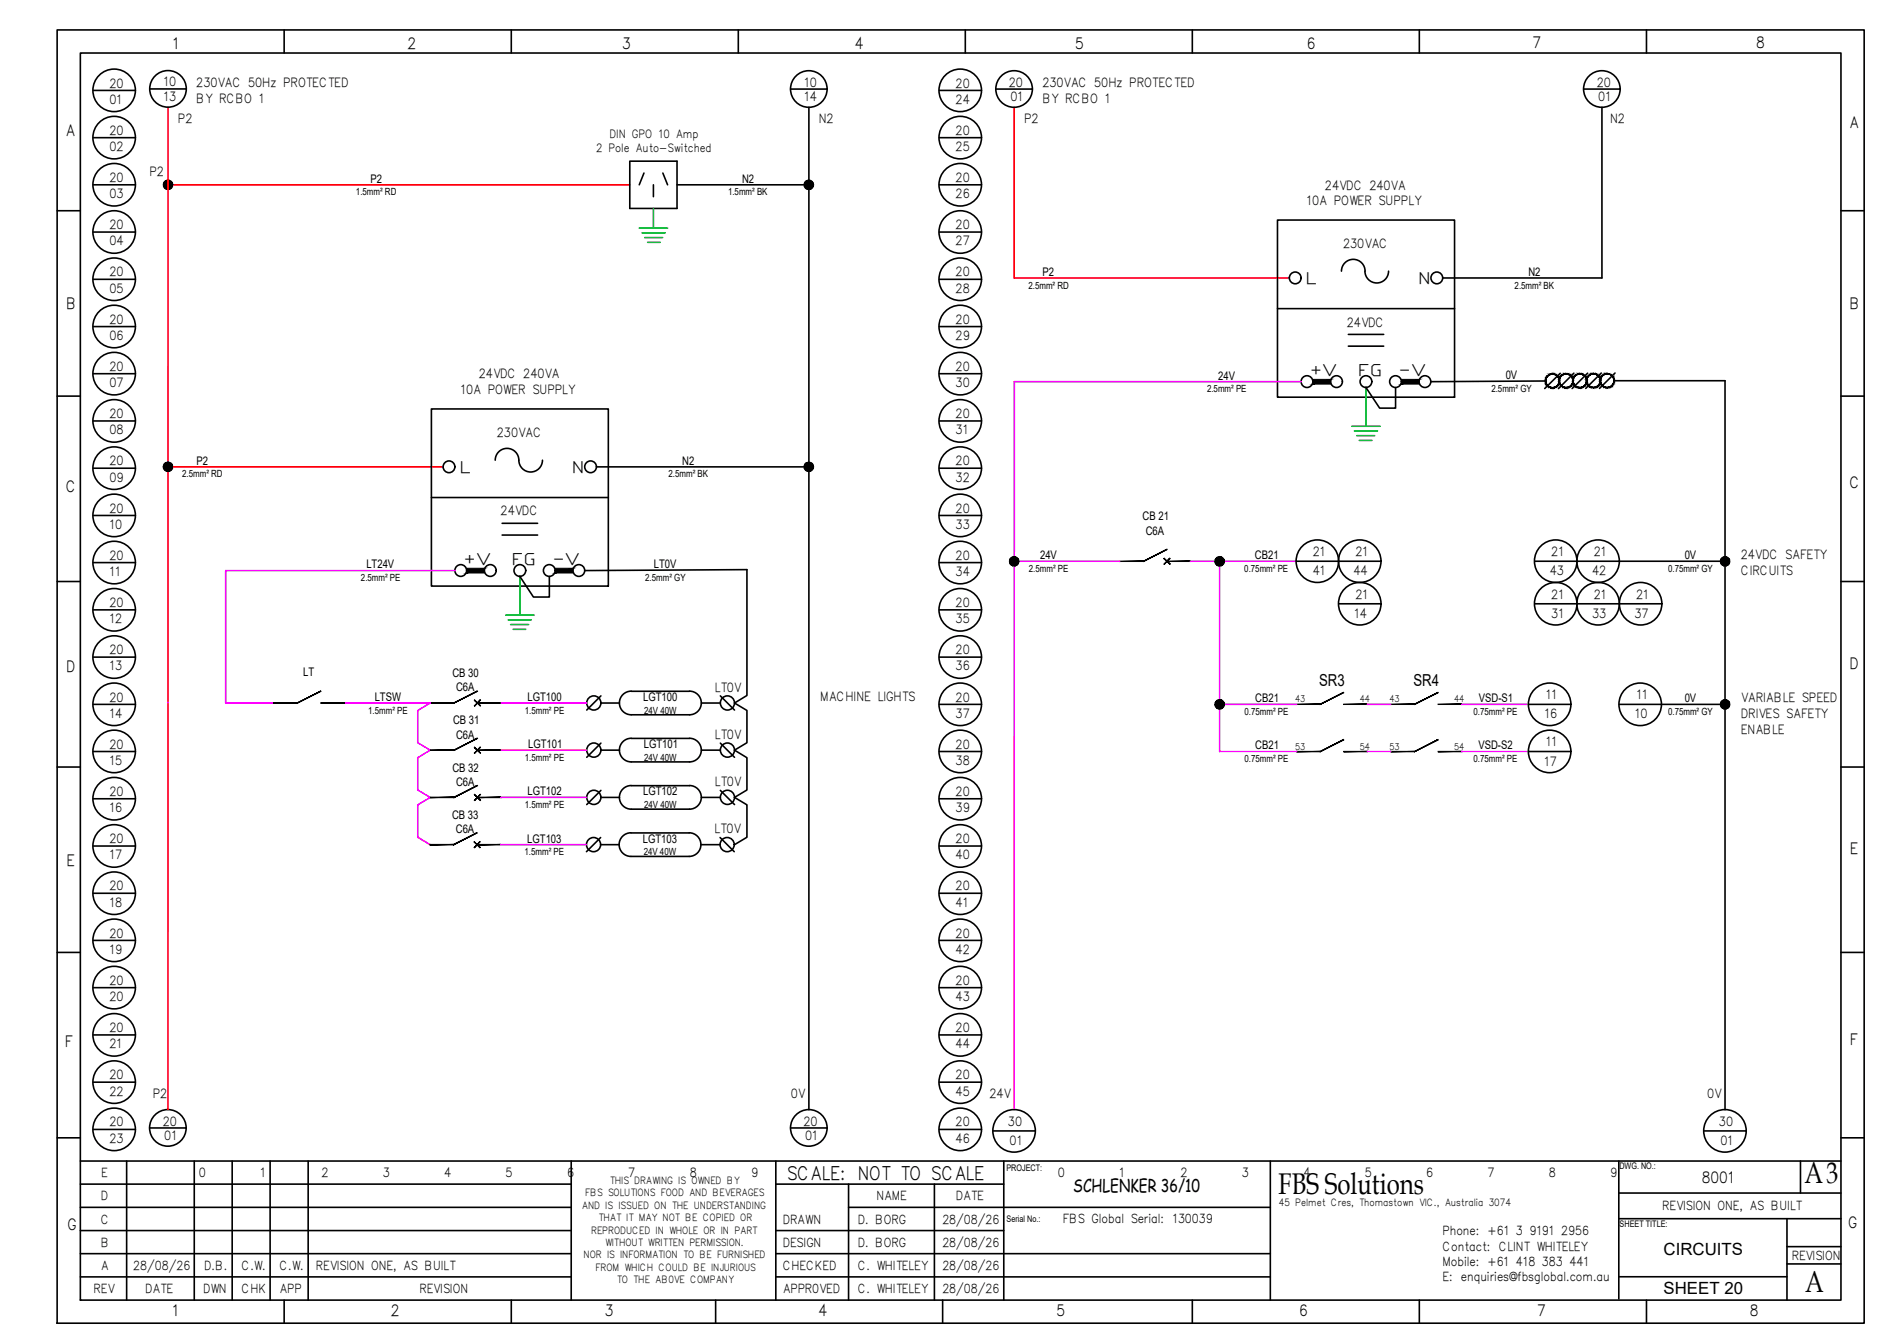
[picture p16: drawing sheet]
<svg xmlns="http://www.w3.org/2000/svg" width="297mm" height="210mm" viewBox="0 0 297 210" stroke-linecap="round" stroke-linejoin="round" font-family="sans-serif">
<defs><g id="words">
<g font-size="4.7">
<text x="283" y="185.5">A3</text>
<text x="200.5" y="187.1">FBS Solutions</text>
<text x="283.1" y="202.5">A</text>
</g>
<text font-size="2.9" x="123.4" y="185">SCALE: NOT TO SCALE</text>
<text font-size="2.8" x="168.3" y="186.9">SCHLENKER 36/10</text>
<g font-size="2.6">
<text x="204.8" y="44.5">L</text>
<text x="222.4" y="44.5">N</text>
<text x="205.5" y="58.9">+V</text>
<text x="213" y="58.9">FG</text>
<text x="219.4" y="58.9">-V</text>
<text x="72.1" y="74.1">L</text>
<text x="89.7" y="74.1">N</text>
<text x="72.7" y="88.5">+V</text>
<text x="80.3" y="88.5">FG</text>
<text x="86.7" y="88.5">-V</text>
<text x="206.9" y="107.5">SR3</text>
<text x="221.7" y="107.5">SR4</text>
<text x="260.9" y="196.7">CIRCUITS</text>
<text x="260.9" y="202.9">SHEET 20</text>
</g>
<g font-size="2.5">
<text x="27.1" y="7.7">1</text>
<text x="63.9" y="7.7">2</text>
<text x="97.6" y="7.7">3</text>
<text x="134.1" y="7.7">4</text>
<text x="168.6" y="7.7">5</text>
<text x="205" y="7.7">6</text>
<text x="240.3" y="7.5">7</text>
<text x="275.4" y="7.5">8</text>
<text x="10.3" y="21.2">A</text>
<text x="290" y="20.1">A</text>
<text x="10.4" y="48.5">B</text>
<text x="290.1" y="48.5">B</text>
<text x="10.3" y="77.1">C</text>
<text x="290.1" y="76.5">C</text>
<text x="10.4" y="105.3">D</text>
<text x="290.1" y="104.9">D</text>
<text x="10.4" y="135.7">E</text>
<text x="290.1" y="133.9">E</text>
<text x="10.2" y="164.2">F</text>
<text x="290.1" y="163.8">F</text>
<text x="266.9" y="185.5">8001</text>
<text x="10.6" y="192.8">G</text>
<text x="289.8" y="192.6">G</text>
<text x="27" y="206.4">1</text>
<text x="61.3" y="206.4">2</text>
<text x="94.9" y="206.4">3</text>
<text x="128.4" y="206.4">4</text>
<text x="165.7" y="206.4">5</text>
<text x="203.7" y="206.4">6</text>
<text x="241.1" y="206.4">7</text>
<text x="274.5" y="206.4">8</text>
</g>
<g font-size="2">
<text x="17.2" y="13.7">20</text>
<text x="17.2" y="16.3">01</text>
<text x="25.6" y="15.8">13</text>
<text x="25.6" y="13.5">10</text>
<text x="30.8" y="13.6">230VAC 50Hz PROTECTED</text>
<text x="30.8" y="16.1">BY RCBO 1</text>
<text x="126.1" y="15.8">14</text>
<text x="126.1" y="13.6">10</text>
<text x="149.9" y="16.3">24</text>
<text x="149.9" y="13.7">20</text>
<text x="158.2" y="13.6">20</text>
<text x="158.5" y="15.8">01</text>
<text x="163.5" y="13.6">230VAC 50Hz PROTECTED</text>
<text x="163.5" y="16.1">BY RCBO 1</text>
<text x="250.4" y="13.6">20</text>
<text x="250.7" y="15.8">01</text>
<text x="17.2" y="23.7">02</text>
<text x="17.2" y="21.1">20</text>
<text x="27.9" y="19.2">P2</text>
<text x="128.4" y="19.2">N2</text>
<text x="149.9" y="23.7">25</text>
<text x="149.9" y="21.1">20</text>
<text x="160.6" y="19.2">P2</text>
<text x="252.5" y="19.2">N2</text>
<text x="17.2" y="28.5">20</text>
<text x="23.4" y="27.6">P2</text>
<text x="149.9" y="28.5">20</text>
<text x="207.8" y="29.7">24VDC 240VA</text>
<text x="17.2" y="31.1">03</text>
<text x="17.2" y="35.9">20</text>
<text x="149.9" y="31.1">26</text>
<text x="149.9" y="35.9">20</text>
<text x="204.9" y="32.2">10A POWER SUPPLY</text>
<text x="17.2" y="38.5">04</text>
<text x="149.9" y="38.5">27</text>
<text x="210.6" y="38.9">230VAC</text>
<text x="17.2" y="45.9">05</text>
<text x="17.2" y="43.3">20</text>
<text x="149.9" y="45.9">28</text>
<text x="149.9" y="43.3">20</text>
<text x="17.2" y="53.3">06</text>
<text x="17.2" y="50.7">20</text>
<text x="149.9" y="53.3">29</text>
<text x="149.9" y="50.7">20</text>
<text x="211.2" y="51.2">24VDC</text>
<text x="17.2" y="58.1">20</text>
<text x="75.1" y="59.3">24VDC 240VA</text>
<text x="149.9" y="58.1">20</text>
<text x="17.2" y="60.7">07</text>
<text x="17.2" y="65.5">20</text>
<text x="72.2" y="61.8">10A POWER SUPPLY</text>
<text x="149.9" y="60.7">30</text>
<text x="149.9" y="65.5">20</text>
<text x="17.2" y="68.1">08</text>
<text x="77.9" y="68.5">230VAC</text>
<text x="149.9" y="68.1">31</text>
<text x="17.2" y="75.5">09</text>
<text x="17.2" y="73">20</text>
<text x="149.9" y="75.5">32</text>
<text x="149.9" y="73">20</text>
<text x="17.2" y="82.9">10</text>
<text x="17.2" y="80.4">20</text>
<text x="78.5" y="80.8">24VDC</text>
<text x="149.9" y="82.9">33</text>
<text x="149.9" y="80.4">20</text>
<text x="17.2" y="87.7">20</text>
<text x="149.9" y="87.7">20</text>
<text x="205.9" y="87.2">21</text>
<text x="212.6" y="87.2">21</text>
<text x="243.3" y="87.2">21</text>
<text x="249.9" y="87.2">21</text>
<text x="273" y="87.7">24VDC SAFETY</text>
<text x="17.2" y="90.3">11</text>
<text x="17.2" y="95.2">20</text>
<text x="149.9" y="90.3">34</text>
<text x="149.9" y="95.2">20</text>
<text x="205.9" y="90.2">41</text>
<text x="212.3" y="90.2">44</text>
<text x="212.6" y="93.8">21</text>
<text x="243" y="90.2">43</text>
<text x="243.3" y="93.8">21</text>
<text x="249.7" y="90.2">42</text>
<text x="249.9" y="93.8">21</text>
<text x="256.6" y="93.8">21</text>
<text x="273" y="90.1">CIRCUITS</text>
<text x="17.2" y="97.7">12</text>
<text x="149.9" y="97.7">35</text>
<text x="212.4" y="96.8">14</text>
<text x="243.3" y="96.8">31</text>
<text x="249.7" y="96.8">33</text>
<text x="256.3" y="96.8">37</text>
<text x="17.2" y="105.1">13</text>
<text x="17.2" y="102.6">20</text>
<text x="149.9" y="105.1">36</text>
<text x="149.9" y="102.6">20</text>
<text x="17.2" y="112.5">14</text>
<text x="17.2" y="110">20</text>
<text x="112.1" y="108.5">LT0V</text>
<text x="128.6" y="109.9">MACHINE LIGHTS</text>
<text x="149.9" y="112.5">37</text>
<text x="149.9" y="110">20</text>
<text x="242.2" y="112.6">16</text>
<text x="242.5" y="109.6">11</text>
<text x="256.4" y="112.6">10</text>
<text x="256.7" y="109.6">11</text>
<text x="273" y="110.1">VARIABLE SPEED</text>
<text x="273" y="112.6">DRIVES SAFETY</text>
<text x="17.2" y="119.9">15</text>
<text x="17.2" y="117.4">20</text>
<text x="112.1" y="115.8">LT0V</text>
<text x="149.9" y="119.9">38</text>
<text x="149.9" y="117.4">20</text>
<text x="242.5" y="117">11</text>
<text x="273" y="115">ENABLE</text>
<text x="17.2" y="124.8">20</text>
<text x="112.1" y="123.2">LT0V</text>
<text x="149.9" y="124.8">20</text>
<text x="242.2" y="120">17</text>
<text x="17.2" y="127.3">16</text>
<text x="112" y="130.7">LT0V</text>
<text x="149.9" y="127.3">39</text>
<text x="17.2" y="134.7">17</text>
<text x="17.2" y="132.2">20</text>
<text x="149.9" y="134.7">40</text>
<text x="149.9" y="132.2">20</text>
<text x="17.2" y="142.1">18</text>
<text x="17.2" y="139.6">20</text>
<text x="149.9" y="142.1">41</text>
<text x="149.9" y="139.6">20</text>
<text x="17.2" y="149.5">19</text>
<text x="17.2" y="147">20</text>
<text x="149.9" y="149.5">42</text>
<text x="149.9" y="147">20</text>
<text x="17.2" y="154.4">20</text>
<text x="149.9" y="154.4">20</text>
<text x="17.2" y="156.9">20</text>
<text x="17.2" y="161.8">20</text>
<text x="149.9" y="156.9">43</text>
<text x="149.9" y="161.8">20</text>
<text x="17.2" y="164.3">21</text>
<text x="149.9" y="164.3">44</text>
<text x="17.2" y="171.7">22</text>
<text x="17.2" y="169.2">20</text>
<text x="24" y="172.2">P2</text>
<text x="124" y="172.2">0V</text>
<text x="149.9" y="171.7">45</text>
<text x="149.9" y="169.2">20</text>
<text x="155.2" y="172.2">24V</text>
<text x="267.7" y="172.2">0V</text>
<text x="17.2" y="179.1">23</text>
<text x="17.2" y="176.6">20</text>
<text x="25.5" y="176.4">20</text>
<text x="25.8" y="178.7">01</text>
<text x="126" y="176.4">20</text>
<text x="126.3" y="178.7">01</text>
<text x="149.9" y="179.1">46</text>
<text x="149.9" y="176.6">20</text>
<text x="158.1" y="176.5">30</text>
<text x="158.3" y="179.5">01</text>
<text x="269.6" y="176.5">30</text>
<text x="269.8" y="179.5">01</text>
<text x="15.9" y="184.5">E</text>
<text x="31.2" y="184.4">0</text>
<text x="40.8" y="184.4">1</text>
<text x="50.4" y="184.4">2</text>
<text x="60" y="184.4">3</text>
<text x="69.7" y="184.4">4</text>
<text x="79.3" y="184.4">5</text>
<text x="88.9" y="184.4">6</text>
<text x="98.5" y="184.4">7</text>
<text x="108.2" y="184.4">8</text>
<text x="117.8" y="184.4">9</text>
<text x="165.9" y="184.4">0</text>
<text x="175.5" y="184.4">1</text>
<text x="185.2" y="184.4">2</text>
<text x="194.8" y="184.4">3</text>
<text x="204.4" y="184.4">4</text>
<text x="214" y="184.4">5</text>
<text x="223.7" y="184.4">6</text>
<text x="233.3" y="184.4">7</text>
<text x="242.9" y="184.4">8</text>
<text x="252.5" y="184.4">9</text>
<text x="15.8" y="191.8">C</text>
<text x="15.8" y="188.2">D</text>
<text x="122.8" y="191.8">DRAWN</text>
<text x="134.5" y="191.8">D. BORG</text>
<text x="137.5" y="188.2">NAME</text>
<text x="147.8" y="191.8">28/08/26</text>
<text x="149.9" y="188.2">DATE</text>
<text x="166.7" y="191.7">FBS Global Serial: 130039</text>
<text x="260.7" y="189.7">REVISION ONE, AS BUILT</text>
<text x="15.8" y="195.4">B</text>
<text x="122.8" y="195.4">DESIGN</text>
<text x="134.5" y="195.4">D. BORG</text>
<text x="147.8" y="195.4">28/08/26</text>
<text x="226.2" y="193.6">Phone: +61 3 9191 2956</text>
<text x="226.2" y="196">Contact: CLINT WHITELEY</text>
<text x="281" y="197.6">REVISION</text>
<text x="14.7" y="202.7">REV</text>
<text x="15.8" y="199.1">A</text>
<text x="20.9" y="199">28/08/26</text>
<text x="22.8" y="202.7">DATE</text>
<text x="31.9" y="202.7">DWN</text>
<text x="32" y="199.1">D.B.</text>
<text x="37.9" y="202.7">CHK</text>
<text x="37.9" y="199.1">C.W.</text>
<text x="43.8" y="202.7">APP</text>
<text x="43.8" y="199.1">C.W.</text>
<text x="49.5" y="199.1">REVISION ONE, AS BUILT</text>
<text x="65.8" y="202.7">REVISION</text>
<text x="122.8" y="202.7">APPR0VED</text>
<text x="122.8" y="199.1">CHECKED</text>
<text x="134.5" y="202.7">C. WHITELEY</text>
<text x="134.5" y="199.1">C. WHITELEY</text>
<text x="147.8" y="202.7">28/08/26</text>
<text x="147.8" y="199.1">28/08/26</text>
<text x="226.2" y="198.5">Mobile: +61 418 383 441</text>
<text x="226.2" y="200.9">E: enquiries@fbsglobal.com.au</text>
</g>
<g font-size="1.9">
<text x="58.1" y="28.6">P2</text>
<text x="116.4" y="28.6">N2</text>
<text x="163.5" y="43.2">P2</text>
<text x="239.7" y="43.2">N2</text>
<text x="191.1" y="59.5">24V</text>
<text x="236.1" y="59.4">0V</text>
<text x="30.8" y="72.8">P2</text>
<text x="107" y="72.8">N2</text>
<text x="179.2" y="81.5">CB 21</text>
<text x="179.7" y="83.8">C6A</text>
<text x="57.5" y="89.1">LT24V</text>
<text x="102.5" y="89">LT0V</text>
<text x="163.1" y="87.6">24V</text>
<text x="196.8" y="87.7">CB21</text>
<text x="264.2" y="87.6">0V</text>
<text x="47.5" y="105.9">LT</text>
<text x="71" y="106.1">CB 30</text>
<text x="58.8" y="109.9">LTSW</text>
<text x="71.1" y="113.6">CB 31</text>
<text x="71.5" y="108.4">C6A</text>
<text x="82.7" y="109.9">LGT100</text>
<text x="100.9" y="109.9">LGT100</text>
<text x="196.9" y="110.1">CB21</text>
<text x="232" y="110.1">VSD-S1</text>
<text x="264.2" y="110.1">0V</text>
<text x="71.5" y="115.8">C6A</text>
<text x="82.8" y="117.3">LGT101</text>
<text x="101" y="117.3">LGT101</text>
<text x="196.9" y="117.5">CB21</text>
<text x="231.9" y="117.5">VSD-S2</text>
<text x="71" y="121">CB 32</text>
<text x="71.5" y="123.2">C6A</text>
<text x="82.7" y="124.7">LGT102</text>
<text x="100.9" y="124.7">LGT102</text>
<text x="70.9" y="128.4">CB 33</text>
<text x="71.5" y="130.6">C6A</text>
<text x="82.7" y="132.1">LGT103</text>
<text x="100.8" y="132.1">LGT103</text>
</g>
<g font-size="1.8">
<text x="93.5" y="23.8">2 Pole Auto-Switched</text>
<text x="95.6" y="21.6">DIN GPO 10 Amp</text>
</g>
<g font-size="1.6">
<text x="55.8" y="30.6">1.5mm² RD</text>
<text x="114.2" y="30.6">1.5mm² BK</text>
<text x="161.3" y="45.2">2.5mm² RD</text>
<text x="237.5" y="45.2">2.5mm² BK</text>
<text x="189.3" y="61.5">2.5mm² PE</text>
<text x="233.9" y="61.4">2.5mm² GY</text>
<text x="28.6" y="74.8">2.5mm² RD</text>
<text x="104.8" y="74.8">2.5mm² BK</text>
<text x="161.4" y="89.7">2.5mm² PE</text>
<text x="195.1" y="89.7">0.75mm² PE</text>
<text x="261.6" y="89.7">0.75mm² GY</text>
<text x="56.6" y="91.1">2.5mm² PE</text>
<text x="101.2" y="91.1">2.5mm² GY</text>
<text x="57.7" y="111.9">1.5mm² PE</text>
<text x="82.3" y="111.9">1.5mm² PE</text>
<text x="101" y="111.9">24V 40W</text>
<text x="195.2" y="112.1">0.75mm² PE</text>
<text x="231.1" y="112.1">0.75mm² PE</text>
<text x="261.6" y="112.1">0.75mm² GY</text>
<text x="82.3" y="119.3">1.5mm² PE</text>
<text x="101" y="119.3">24V 40W</text>
<text x="195.2" y="119.5">0.75mm² PE</text>
<text x="231.1" y="119.5">0.75mm² PE</text>
<text x="82.3" y="126.7">1.5mm² PE</text>
<text x="101" y="126.7">24V 40W</text>
<text x="82.3" y="134.1">1.5mm² PE</text>
<text x="101" y="134.1">24V 40W</text>
<text x="95.6" y="185.6">THIS DRAWING IS OWNED BY</text>
<text x="91.3" y="189.5">AND IS ISSUED ON THE UNDERSTANDING</text>
<text x="91.8" y="187.6">FBS SOLUTIONS FOOD AND BEVERAGES</text>
<text x="93.9" y="191.4">THAT IT MAY NOT BE COPIED OR</text>
<text x="200.6" y="189.1">45 Pelmet Cres, Thomastown VIC., Australia 3074</text>
<text x="91.5" y="197.2">NOR IS INFORMATION TO BE FURNISHED</text>
<text x="92.7" y="193.4">REPRODUCED IN WHOLE OR IN PART</text>
<text x="94.9" y="195.3">WITHOUT WRITTEN PERMISSION.</text>
<text x="93.4" y="199.2">FROM WHICH COULD BE INJURIOUS</text>
<text x="96.7" y="201.1">TO THE AB0VE COMPANY</text>
</g>
<g font-size="1.4">
<text x="203.1" y="110.1">43</text>
<text x="213.3" y="110.1">44</text>
<text x="217.9" y="110.1">43</text>
<text x="228.1" y="110.1">44</text>
<text x="203.1" y="117.5">53</text>
<text x="213.3" y="117.5">54</text>
<text x="217.9" y="117.5">53</text>
<text x="228.1" y="117.5">54</text>
<text x="157.8" y="183.6">PROJECT:</text>
<text x="254" y="183.2">DWG. NO.:</text>
<text x="157.9" y="191.6">Serial No.:</text>
<text x="254" y="192.3">SHEET TITLE:</text>
</g>
</g></defs>
<!-- layer: P05-LINE -->
<g fill="none" stroke="#000" stroke-width=".25">
<path d="M9 4.7h283.4v202.7h-283.4zM12.6 8.3h276.1v195.5h-276.1zM44.6 4.7v3.6M80.2 4.7v3.6M115.8 4.7v3.6M151.4 4.7v3.6M187 4.7v3.6M222.6 4.7v3.6M258.2 4.7v3.6M9 33h3.6M288.7 33h3.7M9 62.1h3.6"/>
<path d="M288.7 62.1h3.7M9 91.2h3.6M288.7 91.2h3.7M9 120.2h3.6M288.7 120.2h3.7M9 149.3h3.6M288.7 149.3h3.7M9 178.4h3.6M288.7 178.4h3.7M19.9 182v21.8M30.5 182v21.8M36.4 182v21.8"/>
<path d="M42.4 182v21.8M48.3 182v21.8M89.6 182v21.8M89.6 185.6h-77M89.6 192.9h-77M89.6 196.5h-77M89.6 189.3h-77M121.7 182v21.8M121.7 185.6h35.7M121.7 192.9h35.7M133.1 189.3h66.1M133.1 185.6v18.2"/>
<path d="M146.5 185.6v18.2M157.4 182v21.8M199.2 182v21.8M199.2 196.5h-77.5M253.9 182v21.6M253.9 187h34.8M280.3 191v12.8M282.4 182v5M288.7 182h-276.1M288.7 191h-34.8M12.6 200.2h77M44.6 203.8v3.6"/>
<path d="M80.2 203.8v3.6M112.2 203.8v3.6M147.8 203.8v3.6M187 203.8v3.6M199.2 200.2h-77.5M222.6 203.8v3.6M258.2 203.8v3.6"/>
</g>
<!-- layer: CIRCUIT -->
<g fill="none" stroke="#000" stroke-width=".25">
<path d="M23.5 13.9h5.7M124 14h5.7M156.2 14h5.7M248.4 14h5.7M251.2 16.8v26.8h-24.9M101 27.1l-.7 1.9M102.5 29v1.8M104 27.1l.7 1.9M106.2 29h20.7M106.2 25.3v7.4M200.3 34.5h27.8v27.8h-27.8zM210.4 42.5a1.85 1.85 0 0 1 1.8-1.8 1.85 1.85 0 0 1 1.9 1.8 1.84 1.84 0 0 0 1.8 1.9 1.84 1.84 0 0 0 1.9-1.9"/>
<path d="M211.5 52.4h5.5M211.5 54.3h5.5M228.1 48.4h-27.8M242.4 59.7l-18 .1M244.7 58.5l-2.4 2.4M246.8 58.5l-2.4 2.4M249 58.5l-2.4 2.4M251.1 58.5l-2.4 2.4M253.1 59.7h17.4M253.3 58.5l-2.4 2.4M67.7 64.1h27.7v27.8h-27.7zM67.7 78h27.7"/>
<path d="M77.7 72.1a1.85 1.85 0 0 1 1.8-1.8 1.85 1.85 0 0 1 1.9 1.8 1.85 1.85 0 0 0 1.8 1.9 1.85 1.85 0 0 0 1.9-1.9M93.6 73.2h33.3M214.2 60.8l2.2 3.2h2.5v-3.2M78.7 82h5.6M78.7 83.9h5.6M81.5 90.4l2.2 3.2h2.5v-3.2M91.7 89.4l25.4-.1v19.7l-1.9 1.2 1.9 1.2v5l-1.9 1.2 1.9 1.2v5l-1.9 1.2 1.9 1.2v5l-1.9 1.2M270.5 88h-16.5M94.2 110.2h3M94.2 117.6h3M97.7 116.3l.8-.5h.5l9.1-.1a1.85 1.85 0 0 1 1.9 1.9 1.85 1.85 0 0 1-1.9 1.8h-9.1a1.85 1.85 0 0 1-1.7-1.1 1.85 1.85 0 0 1 .4-2zM99 108.3a1.85 1.85 0 0 0-1.9 1.9 1.85 1.85 0 0 0 1.9 1.8h9.1a1.85 1.85 0 0 0 1.9-1.8 1.85 1.85 0 0 0-1.9-1.9"/>
<path d="M108.1 108.4h-9.1M110 110.2h3M110 117.6h3M270.5 110.4h-16.5M94.2 132.4h2.9M94.2 125h3M97.7 123.7l.8-.5h.5l9.1-.1a1.85 1.85 0 0 1 1.9 1.9 1.85 1.85 0 0 1-1.9 1.8h-9.1a1.85 1.85 0 0 1-1.7-1.1 1.85 1.85 0 0 1 .4-2zM108.1 130.5a1.85 1.85 0 0 1 1.8 1.9 1.85 1.85 0 0 1-1.8 1.9M108.1 130.6l-9.1-.1a1.85 1.85 0 0 0-1.9 1.9 1.85 1.85 0 0 0 1.9 1.9h9.1M109.9 132.4h3M110 125h3M23.5 176.8h5.7"/>
<path d="M124 176.8h5.7M280.3 198.1h8.4M280.3 195.4h8.4M253.9 200.1h26.4"/>
<circle cx="26.3" cy="13.9" r="2.87"/>
<circle cx="126.8" cy="14" r="2.87"/>
<circle cx="159" cy="14" r="2.87"/>
<circle cx="251.2" cy="14" r="2.87"/>
<circle cx="203.1" cy="43.6" r=".92"/>
<circle cx="205" cy="59.8" r=".92"/>
<circle cx="209.6" cy="59.8" r=".92"/>
<circle cx="214.2" cy="59.8" r=".92"/>
<circle cx="218.9" cy="59.8" r=".92"/>
<circle cx="223.5" cy="59.8" r=".92"/>
<circle cx="225.3" cy="43.6" r=".92"/>
<circle cx="70.4" cy="73.2" r=".92"/>
<circle cx="92.6" cy="73.2" r=".92"/>
<circle cx="72.3" cy="89.4" r=".92"/>
<circle cx="76.9" cy="89.4" r=".92"/>
<circle cx="81.5" cy="89.4" r=".92"/>
<circle cx="86.1" cy="89.4" r=".92"/>
<circle cx="90.8" cy="89.4" r=".92"/>
<circle cx="26.3" cy="176.8" r="2.87"/>
<circle cx="126.8" cy="176.8" r="2.87"/>
</g>
<path d="M26.4 16.8l-.1 157.2M159.1 16.8v26.8h43.1M98.8 29h-72.4M69.5 73.2h-43.2" fill="none" stroke="#f00" stroke-width=".25"/>
<g fill="#000" stroke="#000" stroke-width=".16">
<path d="M25.6 28.7v.3h.8zM25.6 29h.8l-.8 .2zM25.6 29.2l.1 .2 .7-.4z"/>
<path d="M25.7 29.4l.2 .2 .5-.6zM26.4 29l-.3 .7-.2-.1zM26.4 29l-.3 .7h.3z"/>
<path d="M25.9 28.4l.5 .6-.3-.7zM25.9 28.4l.5 .6-.7-.5zM25.7 28.5l-.1 .2 .8 .3z"/>
<path d="M26.4 29v.7h.2zM26.4 29l.4 .6-.2 .1zM26.4 29l.4 .6 .2-.2z"/>
<path d="M26.6 28.3l-.2 .7 .4-.6zM26.4 28.2l.2 .1-.2 .7zM26.1 28.3l.3 .7v-.8z"/>
<path d="M26.4 29l.6 .4 .1-.2zM26.4 29h.7v.2z"/>
<path d="M26.4 29h.7v-.3zM26.4 29l.6-.5 .1 .2zM26.8 28.4l-.4 .6 .6-.5z"/>
<path d="M126.1 28.7v.3h.8zM126.1 29h.8l-.8 .2zM126.1 29.2l.1 .2 .7-.4z"/>
<path d="M126.2 29.4l.2 .2 .5-.6zM126.9 29l-.3 .7-.2-.1zM126.9 29l-.3 .7h.3z"/>
<path d="M126.4 28.4l.5 .6-.3-.7zM126.4 28.4l.5 .6-.7-.5zM126.2 28.5l-.1 .2 .8 .3z"/>
<path d="M126.9 29v.7h.2zM126.9 29l.4 .6-.2 .1zM126.9 29l.4 .6 .2-.2z"/>
<path d="M127.1 28.3l-.2 .7 .4-.6zM126.9 28.2l.2 .1-.2 .7zM126.6 28.3l.3 .7v-.8z"/>
<path d="M126.9 29l.6 .4 .1-.2zM126.9 29h.7v.2z"/>
<path d="M126.9 29h.7v-.3zM126.9 29l.6-.5 .1 .2zM127.3 28.4l-.4 .6 .6-.5z"/>
<path d="M205.9 59.5v.7l2.8-.7zM205.9 60.2l2.8-.7v.7z"/>
<path d="M219.8 59.5v.7l2.8-.7zM219.8 60.2l2.8-.7v.7z"/>
<path d="M246.7 59.7v.3zM246.7 59.7l-.1 .3zM246.7 59.4v.3zM246.6 59.4l.1 .3zM246.6 59.1v.3zM246.5 59.2l.1 .2zM246.4 58.9l.1 .3zM246.4 58.9l-.1 .1 .2 .2zM246.2 58.7l.2 .2-.1 .1zM246.2 58.7l.1 .3zM245.9 58.6l.3 .1zM245.9 58.6l.2 .2zM245.6 58.6h.3zM245.6 58.6l.3 .1zM245.3 58.6h.3zM245.3 58.6h.3zM245.1 58.7h.2zM245.1 58.7h.2zM244.8 58.9l.3-.2zM244.8 58.9l.3-.1zM244.8 58.9l-.1 .2zM244.7 59.1l.2-.1zM244.7 59.1l-.2 .3zM244.7 59.2l-.2 .2zM244.5 59.4v.3zM244.6 59.4l-.1 .3zM244.5 59.7h.1l-.1 .3zM244.6 59.7l-.1 .3zM244.5 60l.2 .3zM244.6 60l.1 .3zM244.7 60.3l.1 .2zM244.7 60.2l.1 .3zM244.9 60.4l.2 .3zM244.9 60.4l.2 .3zM245.1 60.6l.2 .2zM245.1 60.6l.2 .2zM245.3 60.7l.3 .1zM245.3 60.7l.3 .1v-.1zM245.6 60.7l.3 .1h-.3zM245.6 60.7l.3 .1zM245.9 60.7h.3zM245.9 60.7h.3zM246.1 60.6l.3-.1zM246.1 60.6l.3-.1-.1-.1zM246.3 60.4l.3-.1-.2 .2zM246.5 60.2l-.2 .2zM246.7 60l-.1 .3zM246.6 60l-.1 .2z"/>
<path d="M248.9 59.7l-.1 .3zM248.8 59.7v.3l.1-.3zM248.8 59.4l.1 .3h-.1zM248.8 59.4v.3v-.3zM248.7 59.1l.1 .3zM248.7 59.2l.1 .2zM248.5 58.9l.2 .3zM248.5 58.9l.2 .3zM248.3 58.7l.2 .3zM248.3 58.7l.2 .3zM248.1 58.6l.2 .2zM248.1 58.6l.2 .2zM247.8 58.6h.3zM247.8 58.6l.2 .1zM247.5 58.6h.3zM247.5 58.6h.3zM247.2 58.7h.3zM247.2 58.7h.3zM247 58.9l.3-.1zM247 58.9v.1l.3-.2zM247 58.9v.1l-.2 .1zM246.8 59.1l.2-.1zM246.8 59.1l-.1 .3zM246.9 59.2l-.2 .2zM246.7 59.4v.3zM246.8 59.4l-.1 .3zM246.7 59.7v.3zM246.7 59.7v.3zM246.7 60l.1 .3zM246.8 60v.3zM246.8 60.3l.2 .2zM246.9 60.2l.1 .3v-.1zM247 60.5v-.1l.2 .3zM247 60.4l.2 .3zM247.3 60.6l.2 .2zM247.3 60.6l.2 .2zM247.5 60.7l.3 .1zM247.5 60.7l.3 .1zM247.8 60.7l.3 .1h-.3zM247.8 60.7l.3 .1zM248 60.7h.3zM248 60.7h.3zM248.3 60.6l.2-.1zM248.3 60.6l.2-.1zM248.5 60.4l.2-.1zM248.7 60.2l-.2 .2zM248.8 60l-.1 .3zM248.8 60l-.1 .2 .1-.2z"/>
<path d="M251 59.7v.3zM251 59.7l-.1 .2zM251 59.4v.3zM250.9 59.4l.1 .3zM250.9 59.1v.3zM250.8 59.2l.1 .2zM250.7 58.9l.1 .3zM250.6 58.9l.2 .3zM250.5 58.7l.2 .2zM250.5 58.7l.1 .2zM250.2 58.6l.3 .1zM250.2 58.6l.2 .2zM249.9 58.6h.3zM249.9 58.6l.3 .1zM249.6 58.6h.3zM249.6 58.6h.3zM249.4 58.7h.2zM249.4 58.7h.2zM249.1 58.9l.3-.2zM249.1 58.9l.3-.1zM249.1 58.9l-.2 .2zM248.9 59.1l.3-.2zM248.9 59.1l-.1 .3zM249 59.2l-.2 .2zM248.8 59.4v.3zM248.9 59.4l-.1 .3h.1zM248.8 59.7h.1l-.1 .3zM248.9 59.7l-.1 .3zM248.8 60l.1 .2zM248.9 59.9v.3zM248.9 60.2l.2 .3zM249 60.2l.1 .3zM249.2 60.4l.2 .2zM249.2 60.4l.2 .2zM249.4 60.6l.2 .1zM249.4 60.6l.2 .1zM249.6 60.7l.3 .1zM249.6 60.7l.3 .1zM249.9 60.7h.3zM249.9 60.7h.3zM250.2 60.7l.3-.1zM250.2 60.7l.3-.1zM250.4 60.6l.3-.1zM250.4 60.6l.3-.1-.1-.1zM250.6 60.4l.3-.2-.2 .3zM250.8 60.2l-.2 .2zM251 60l-.1 .2zM250.9 59.9l-.1 .3z"/>
<path d="M253.2 59.7l-.1 .3v-.1zM253.1 59.7v.2zM253.1 59.4v.3zM253.1 59.4v.3v-.3zM253 59.1l.1 .3zM252.9 59.2l.2 .2zM252.8 58.9l.1 .3zM252.8 58.9l.1 .3zM252.6 58.7l.2 .2zM252.6 58.7l.2 .2zM252.4 58.6l.2 .2zM252.4 58.6l.2 .2zM252.1 58.6h.3zM252.1 58.6l.2 .1zM251.8 58.6h.3zM251.8 58.6h.3zM251.5 58.7h.3zM251.5 58.7h.3zM251.3 58.9l.3-.1zM251.3 58.9l.3-.1zM251.3 58.9l-.2 .2zM251.1 59.1l.2-.2zM251.1 59.1l-.1 .3zM251.2 59.2l-.2 .2h.1zM251 59.4h.1l-.1 .3zM251.1 59.4l-.1 .3zM251 59.7v.3zM251 59.7v.3l.1-.1zM251 60l.1-.1v.3zM251.1 59.9v.3zM251.1 60.2l.2 .3zM251.2 60.2l.1 .3zM251.3 60.4l.2 .2zM251.3 60.4l.2 .2zM251.6 60.6l.2 .1zM251.6 60.6l.2 .1zM251.8 60.7l.3 .1zM251.8 60.7l.3 .1zM252.1 60.7h.3zM252.1 60.7h.3zM252.3 60.7l.3-.1zM252.3 60.7l.3-.1zM252.6 60.6l.2-.1zM252.6 60.6l.2-.1zM252.8 60.4l.2-.2zM252.9 60.2l-.1 .2zM253.1 60l-.1 .2zM253.1 59.9l-.2 .3 .2-.2z"/>
<path d="M25.6 73v.2h.7zM25.6 73.2h.7l-.7 .2zM25.6 73.4l.1 .2 .6-.4z"/>
<path d="M25.7 73.6l.2 .2 .4-.6zM26.3 73.2l-.2 .7-.2-.1zM26.3 73.2l-.2 .7h.2z"/>
<path d="M25.9 72.6l.4 .6-.2-.7zM25.9 72.6l.4 .6-.6-.5zM25.7 72.7l-.1 .3 .7 .2z"/>
<path d="M26.3 73.2v.7h.3zM26.3 73.2l.5 .6-.2 .1zM26.3 73.2l.5 .6 .2-.2z"/>
<path d="M26.6 72.5l-.3 .7 .5-.6zM26.3 72.4l.3 .1-.3 .7zM26.1 72.5l.2 .7v-.8z"/>
<path d="M26.3 73.2l.7 .4 .1-.2zM26.3 73.2h.8v.2z"/>
<path d="M26.3 73.2h.8v-.2zM26.3 73.2l.7-.5 .1 .3zM26.8 72.6l-.5 .6 .7-.5z"/>
<path d="M126.1 73v.2h.8zM126.1 73.2h.8l-.8 .2zM126.1 73.4l.1 .2 .7-.4z"/>
<path d="M126.2 73.6l.2 .2 .5-.6zM126.9 73.2l-.3 .7-.2-.1zM126.9 73.2l-.3 .7h.3z"/>
<path d="M126.4 72.6l.5 .6-.3-.7zM126.4 72.6l.5 .6-.7-.5zM126.2 72.7l-.1 .3 .8 .2z"/>
<path d="M126.9 73.2v.7h.2zM126.9 73.2l.4 .6-.2 .1zM126.9 73.2l.4 .6 .2-.2z"/>
<path d="M127.1 72.5l-.2 .7 .4-.6zM126.9 72.4l.2 .1-.2 .7zM126.6 72.5l.3 .7v-.8z"/>
<path d="M126.9 73.2l.6 .4 .1-.2zM126.9 73.2h.7v.2z"/>
<path d="M126.9 73.2h.7v-.2zM126.9 73.2l.6-.5 .1 .3zM127.3 72.6l-.4 .6 .6-.5z"/>
<path d="M244.6 59.7l-.1 .3zM244.5 59.7v.3l.1-.3zM244.5 59.4l.1 .3h-.1zM244.5 59.4v.3zM244.4 59.2l.1 .2zM244.4 59.2l.1 .2zM244.2 58.9l.2 .3zM244.2 58.9l.2 .3zM244 58.8l.2 .1zM244 58.8l.2 .2zM243.8 58.6l.2 .2zM243.8 58.6l-.1 .1 .3 .1zM243.5 58.6h.3l-.1 .1zM243.5 58.6l.2 .1zM243.2 58.6l.3 .1zM243.2 58.6v.1h.3zM242.9 58.8l.3-.2v.1zM242.9 58.8l.3-.1zM242.7 58.9l.3-.1zM242.7 58.9l.3-.1zM242.7 58.9l-.2 .3zM242.5 59.2l.2-.2zM242.5 59.2l-.1 .2zM242.6 59.2l-.2 .2zM242.4 59.4v.3zM242.5 59.4l-.1 .3zM242.4 59.7v.3zM242.4 59.7v.3zM242.4 60l.1 .3zM242.5 60v.3zM242.5 60.3l.2 .2zM242.6 60.2l.1 .3zM242.7 60.5l.2 .2zM242.7 60.4l.2 .3zM243 60.6l.2 .2zM243 60.6l.2 .2v-.1zM243.2 60.7l.3 .1h-.3zM243.2 60.7l.3 .1zM243.5 60.7l.3 .1zM243.5 60.7l.3 .1-.1-.1zM243.7 60.7h.3l-.2 .1zM243.7 60.7h.3zM244 60.6l.2-.1zM244 60.6l.2-.1zM244.2 60.4l.2-.1zM244.4 60.2l-.2 .2zM244.5 60l-.1 .3zM244.5 60l-.1 .2z"/>
<path d="M73.2 89.1v.7l2.8-.7zM73.2 89.8l2.8-.7v.7z"/>
<path d="M87.1 89.1v.7l2.8-.7zM87.1 89.8l2.8-.7v.7z"/>
<path d="M175.6 88h3.7zM175.6 88h3.7zM179.3 88l3.7-1.9zM179.3 88l3.7-1.9z"/>
<path d="M182.5 88.4l1-.9zM183.5 87.5v.1l-.9 .9z"/>
<path d="M183 88h3.7zM183 88h3.7z"/>
<path d="M182.5 87.6l1 .8zM182.5 87.6l.1-.1 .9 .9z"/>
<path d="M190.6 87.7l-.1 .3h.8zM190.5 88h.8l-.7 .2zM190.6 88.2l.1 .2 .6-.4z"/>
<path d="M190.7 88.4l.1 .2 .5-.6zM191.3 88l-.2 .7-.3-.1zM191.3 88l-.2 .7h.2z"/>
<path d="M190.8 87.4l.5 .6-.2-.7zM190.8 87.4l.5 .6-.6-.4zM190.7 87.6l-.1 .1 .7 .3z"/>
<path d="M191.3 88v.7h.2zM191.3 88l.4 .6-.2 .1zM191.3 88l.4 .6 .2-.2z"/>
<path d="M191.5 87.3l-.2 .7 .4-.6zM191.3 87.2l.2 .1-.2 .7zM191.1 87.3l.2 .7v-.8z"/>
<path d="M191.3 88l.6 .4 .1-.2zM191.3 88h.7v.2z"/>
<path d="M191.3 88h.7v-.3zM191.3 88l.6-.4 .1 .1zM191.7 87.4l-.4 .6 .6-.4z"/>
<path d="M42.9 110.2h3.7zM42.9 110.2h3.7zM46.6 110.2l3.7-1.9zM46.6 110.2l3.7-1.8z"/>
<path d="M50.3 110.2h3.7zM50.3 110.2h3.7z"/>
<path d="M67.5 110.2h3.7zM67.5 110.2h3.7zM71.2 110.2l3.7-1.9zM71.2 110.2l3.7-1.8z"/>
<path d="M67.5 117.6h3.7zM67.5 117.6h3.7zM71.2 117.6l3.7-1.9zM71.2 117.6l3.7-1.8z"/>
<path d="M74.4 110.6l.9-.9zM75.3 109.7l-.9 1z"/>
<path d="M74.4 118l.9-.9zM75.3 117.1l-.9 1z"/>
<path d="M74.9 110.2h3.7zM74.9 110.2h3.7z"/>
<path d="M74.9 117.6h3.7zM74.9 117.6h3.7z"/>
<path d="M74.4 109.8l.9 .9zM74.4 109.7l1 .9z"/>
<path d="M74.4 117.2l1 .8zM74.4 117.1l1 .9z"/>
<path d="M190.6 110.2l-.1 .2h.8zM190.5 110.4h.8l-.7 .2zM190.6 110.6l.1 .2 .6-.4z"/>
<path d="M190.7 110.8l.1 .2 .5-.6zM191.3 110.4l-.2 .7-.3-.1zM191.3 110.4l-.2 .7 .2 .1z"/>
<path d="M190.8 109.8l.5 .6-.2-.7zM190.8 109.8l.5 .6-.6-.4zM190.7 110l-.1 .2 .7 .2z"/>
<path d="M191.3 110.4v.8l.2-.1zM191.3 110.4l.4 .6-.2 .1zM191.3 110.4l.4 .6 .2-.2z"/>
<path d="M191.5 109.7l-.2 .7 .4-.6zM191.3 109.7h.2l-.2 .7zM191.1 109.7l.2 .7v-.7z"/>
<path d="M191.3 110.4l.6 .4 .1-.2zM191.3 110.4h.7v.2z"/>
<path d="M191.3 110.4h.7v-.2zM191.3 110.4l.6-.4 .1 .2zM191.7 109.8l-.4 .6 .6-.4z"/>
<path d="M203.3 110.4h3.7zM203.3 110.4h3.7zM207 110.4l3.7-1.9zM207 110.4l3.7-1.9z"/>
<path d="M203.3 117.8h3.7zM203.3 117.8h3.7zM207 117.8l3.7-1.9zM207 117.8l3.7-1.9v.1z"/>
<path d="M210.7 110.4h3.7zM210.7 110.4h3.7z"/>
<path d="M210.7 117.8h3.7zM210.7 117.8h3.7z"/>
<path d="M218.1 110.4h3.7zM218.1 110.4h3.7zM221.8 110.4l3.7-1.9zM221.8 110.4l3.8-1.8z"/>
<path d="M218.1 117.8h3.7zM218.1 117.8h3.7zM221.8 117.8l3.7-1.9zM221.8 117.8l3.7-1.9 .1 .1z"/>
<path d="M225.5 110.4h3.7zM225.5 110.4h3.7z"/>
<path d="M225.5 117.8h3.7zM225.5 117.8h3.7z"/>
<path d="M67.4 132.4v.1l3.7-.1zM67.4 132.5l3.7-.1v.1zM71.1 132.4v.1l3.7-2zM71.1 132.5l3.7-2z"/>
<path d="M67.5 125h3.7zM67.5 125h3.7zM71.2 125l3.7-1.9zM71.2 125l3.7-1.8z"/>
<path d="M75.3 131.9l-.9 1zM75.3 131.9l-.9 1z"/>
<path d="M74.4 125.4l.9-.9zM75.3 124.5l-.9 1z"/>
<path d="M74.8 132.4v.1l3.7-.1zM74.8 132.5l3.7-.1v.1z"/>
<path d="M74.9 125h3.7zM74.9 125h3.7z"/>
<path d="M74.3 132l1 .9zM74.3 132l1 .9z"/>
<path d="M74.4 124.6l1 .8zM74.4 124.6l1 .8z"/>
</g>
<!-- layer: 0 -->
<g fill="none" stroke="#000" stroke-width=".25">
<path d="M126.9 16.8v157.2M106.2 25.3h-7.4v7.4h7.4M270.5 59.7v114.3M94.2 109.1l-2.2 2.2M94.2 116.5l-2.2 2.2M113 109.1l2.2 2.2M113 116.5l2.2 2.2M94.2 131.3l-2.2 2.2M94.2 123.9l-2.2 2.2M112.9 131.3l2.3 2.2M113 123.9l2.2 2.2"/>
<circle cx="93.1" cy="117.6" r="1.11"/>
<circle cx="93.1" cy="110.2" r="1.11"/>
<circle cx="114.1" cy="110.2" r="1.11"/>
<circle cx="114.1" cy="117.6" r="1.11"/>
<circle cx="93.1" cy="132.4" r="1.11"/>
<circle cx="93.1" cy="125" r="1.11"/>
<circle cx="114" cy="132.4" r="1.11"/>
<circle cx="114.1" cy="125" r="1.11"/>
</g>
<g fill="none" stroke="#00b82e" stroke-width=".25">
<path d="M100.3 35.8h4.4M100.7 36.5h3.6M101.1 37.2h2.8M101.6 38h1.9M102.5 32.7v3.1M212 66.8h4.5M212.4 67.6h3.6M212.8 68.3h2.8M213.2 69h2M214.2 60.6v6.2M79.3 96.4h4.5M79.7 97.2h3.6"/>
<path d="M80.1 97.9h2.8M80.5 98.7h2M81.5 90.2v6.2"/>
</g>
<!-- layer: CIRCUIT -->
<g fill="none" stroke="#f0f" stroke-width=".25">
<path d="M204.1 59.8h-45v114.2M71.4 89.4h-36v20.8h7.5M159.1 88h16.5M186.7 88h16.6M191.3 88v29.8h12M26.3 110.2h.1M54 110.2h13.5l-2 1.2v5l2 1.2-2 1.2v5l2 1.2-2 1.2v5l2 1.2M78.6 110.2h13.4M78.6 117.6h13.4M191.3 110.4h12M214.4 110.4h3.7M214.4 117.8h3.7"/>
<path d="M229.2 110.4h10.5M229.2 117.8h10.5M78.5 132.4h13.5M78.6 125h13.4"/>
</g>
<!-- layer: 0 -->
<g fill="#000" stroke="#000" stroke-width=".16">
<path d="M158.3 87.7v.3h.8zM158.3 88h.8l-.8 .2zM158.3 88.2l.1 .2 .7-.4z"/>
<path d="M158.4 88.4l.2 .2 .5-.6zM159.1 88l-.3 .7-.2-.1zM159.1 88l-.3 .7h.3z"/>
<path d="M158.6 87.4l.5 .6-.3-.7zM158.6 87.4l.5 .6-.7-.4zM158.4 87.6l-.1 .1 .8 .3z"/>
<path d="M159.1 88v.7h.2zM159.1 88l.4 .6-.2 .1zM159.1 88l.4 .6 .1-.2z"/>
<path d="M159.3 87.3l-.2 .7 .4-.6zM159.1 87.2l.2 .1-.2 .7zM158.8 87.3l.3 .7v-.8z"/>
<path d="M159.1 88l.5 .4 .2-.2zM159.1 88h.7v.2z"/>
<path d="M159.1 88h.7v-.3zM159.1 88l.5-.4 .2 .1zM159.5 87.4l-.4 .6 .5-.4z"/>
<path d="M269.8 87.7v.3h.7zM269.8 88h.7l-.7 .2zM269.8 88.2l.1 .2 .6-.4z"/>
<path d="M269.9 88.4l.2 .2 .4-.6zM270.5 88l-.2 .7-.2-.1zM270.5 88l-.2 .7h.2z"/>
<path d="M270.1 87.4l.4 .6-.2-.7zM270.1 87.4l.4 .6-.6-.4zM269.9 87.6l-.1 .1 .7 .3z"/>
<path d="M270.5 88v.7h.3zM270.5 88l.5 .6-.2 .1zM270.5 88l.5 .6 .2-.2z"/>
<path d="M270.8 87.3l-.3 .7 .5-.6zM270.5 87.2l.3 .1-.3 .7zM270.3 87.3l.2 .7v-.8z"/>
<path d="M270.5 88l.7 .4 .1-.2zM270.5 88h.8v.2z"/>
<path d="M270.5 88h.8v-.3zM270.5 88l.7-.4 .1 .1zM271 87.4l-.5 .6 .7-.4z"/>
<path d="M269.8 110.2v.2h.7zM269.8 110.4h.7l-.7 .2zM269.8 110.6l.1 .2 .6-.4z"/>
<path d="M269.9 110.8l.2 .2 .4-.6zM270.5 110.4l-.2 .7-.2-.1zM270.5 110.4l-.2 .7 .2 .1z"/>
<path d="M270.1 109.8l.4 .6-.2-.7zM269.9 110l.2-.2 .4 .6zM269.9 110l-.1 .2 .7 .2z"/>
<path d="M270.5 110.4v.8l.3-.1zM270.5 110.4l.5 .6-.2 .1zM270.5 110.4l.5 .6 .2-.2z"/>
<path d="M270.8 109.7l-.3 .7 .5-.6zM270.5 109.7h.3l-.3 .7zM270.3 109.7l.2 .7v-.7z"/>
<path d="M270.5 110.4l.7 .4 .1-.2zM270.5 110.4h.8v.2z"/>
<path d="M270.5 110.4h.8v-.2zM270.5 110.4l.7-.4 .1 .2zM271 109.8l-.5 .6 .7-.4z"/>
</g>
<!-- layer: DRGSHT -->
<g fill="none" stroke="#000" stroke-width=".25">
<path d="M14.6 14.2h6.6M147.3 14.2h6.6M14.6 21.6h6.6M14.6 29h6.6M14.6 36.4h6.6M147.3 21.6h6.6M147.3 29h6.6M147.3 36.4h6.6M14.6 51.2h6.6M14.6 43.8h6.6M14.6 58.6h6.6M147.3 58.6h6.6"/>
<path d="M147.3 51.2h6.6M147.3 43.8h6.6M14.6 66h6.6M14.6 73.4h6.6M147.3 66h6.6M147.3 73.4h6.6M14.6 95.6h6.6M14.6 88.2h6.6M14.6 80.8h6.6M147.3 95.6h6.6M147.3 88.2h6.6M147.3 80.8h6.6"/>
<path d="M203.3 88h6.6M210 88h6.5M210 94.7h6.5M240.7 88h6.6M240.7 94.7h6.6M247.4 88h6.5M247.4 94.7h6.5M260.6 94.7h-6.6M14.6 110.4h6.6M14.6 117.8h6.6M14.6 103h6.6M147.3 110.4h6.6"/>
<path d="M147.3 117.8h6.6M147.3 103h6.6M239.8 110.4h6.5M239.8 117.8h6.5M14.6 125.2h6.6M14.6 132.6h6.6M147.3 125.2h6.6M147.3 132.6h6.6M14.6 154.8h6.6M14.6 140h6.6M14.6 147.4h6.6M147.3 154.8h6.6"/>
<path d="M147.3 140h6.6M147.3 147.4h6.6M14.6 169.6h6.6M14.6 177.1h6.6M14.6 162.2h6.6M147.3 169.6h6.6M147.3 177.1h6.6M147.3 162.2h6.6M162.3 177.3h-6.5M267.3 177.3h6.5"/>
<circle cx="17.9" cy="14.2" r="3.3"/>
<circle cx="150.6" cy="14.2" r="3.3"/>
<circle cx="17.9" cy="21.6" r="3.3"/>
<circle cx="17.9" cy="29" r="3.3"/>
<circle cx="17.9" cy="36.4" r="3.3"/>
<circle cx="150.6" cy="29" r="3.3"/>
<circle cx="150.6" cy="21.6" r="3.3"/>
<circle cx="150.6" cy="36.4" r="3.3"/>
<circle cx="17.9" cy="43.8" r="3.3"/>
<circle cx="17.9" cy="58.6" r="3.3"/>
<circle cx="17.9" cy="51.2" r="3.3"/>
<circle cx="150.6" cy="51.2" r="3.3"/>
<circle cx="150.6" cy="58.6" r="3.3"/>
<circle cx="150.6" cy="43.8" r="3.3"/>
<circle cx="17.9" cy="66" r="3.3"/>
<circle cx="17.9" cy="73.4" r="3.3"/>
<circle cx="150.6" cy="66" r="3.3"/>
<circle cx="150.6" cy="73.4" r="3.3"/>
<circle cx="17.9" cy="95.6" r="3.3"/>
<circle cx="17.9" cy="88.2" r="3.3"/>
<circle cx="17.9" cy="80.8" r="3.3"/>
<circle cx="150.6" cy="95.6" r="3.3"/>
<circle cx="150.6" cy="88.2" r="3.3"/>
<circle cx="150.6" cy="80.8" r="3.3"/>
<circle cx="206.6" cy="88" r="3.3"/>
<circle cx="213.3" cy="88" r="3.3"/>
<circle cx="213.3" cy="94.6" r="3.3"/>
<circle cx="244" cy="88" r="3.3"/>
<circle cx="244" cy="94.6" r="3.3"/>
<circle cx="250.6" cy="94.6" r="3.3"/>
<circle cx="250.6" cy="88" r="3.3"/>
<circle cx="257.3" cy="94.6" r="3.3"/>
<circle cx="17.9" cy="103" r="3.3"/>
<circle cx="17.9" cy="117.8" r="3.3"/>
<circle cx="17.9" cy="110.4" r="3.3"/>
<circle cx="150.6" cy="117.8" r="3.3"/>
<circle cx="150.6" cy="110.4" r="3.3"/>
<circle cx="150.6" cy="103" r="3.3"/>
<circle cx="243" cy="110.4" r="3.3"/>
<circle cx="243" cy="117.8" r="3.3"/>
<circle cx="257.2" cy="110.4" r="3.3"/>
<circle cx="17.9" cy="132.6" r="3.3"/>
<circle cx="17.9" cy="125.2" r="3.3"/>
<circle cx="150.6" cy="132.6" r="3.3"/>
<circle cx="150.6" cy="125.2" r="3.3"/>
<circle cx="17.9" cy="147.4" r="3.3"/>
<circle cx="17.9" cy="140" r="3.3"/>
<circle cx="17.9" cy="154.8" r="3.3"/>
<circle cx="150.6" cy="147.4" r="3.3"/>
<circle cx="150.6" cy="140" r="3.3"/>
<circle cx="150.6" cy="154.8" r="3.3"/>
<circle cx="17.9" cy="169.6" r="3.3"/>
<circle cx="17.9" cy="177" r="3.3"/>
<circle cx="17.9" cy="162.2" r="3.3"/>
<circle cx="150.6" cy="177" r="3.3"/>
<circle cx="150.6" cy="162.2" r="3.3"/>
<circle cx="150.6" cy="169.6" r="3.3"/>
<circle cx="159" cy="177.3" r="3.3"/>
<circle cx="270.5" cy="177.3" r="3.3"/>
</g>
<use href="#words"/>
</svg>
